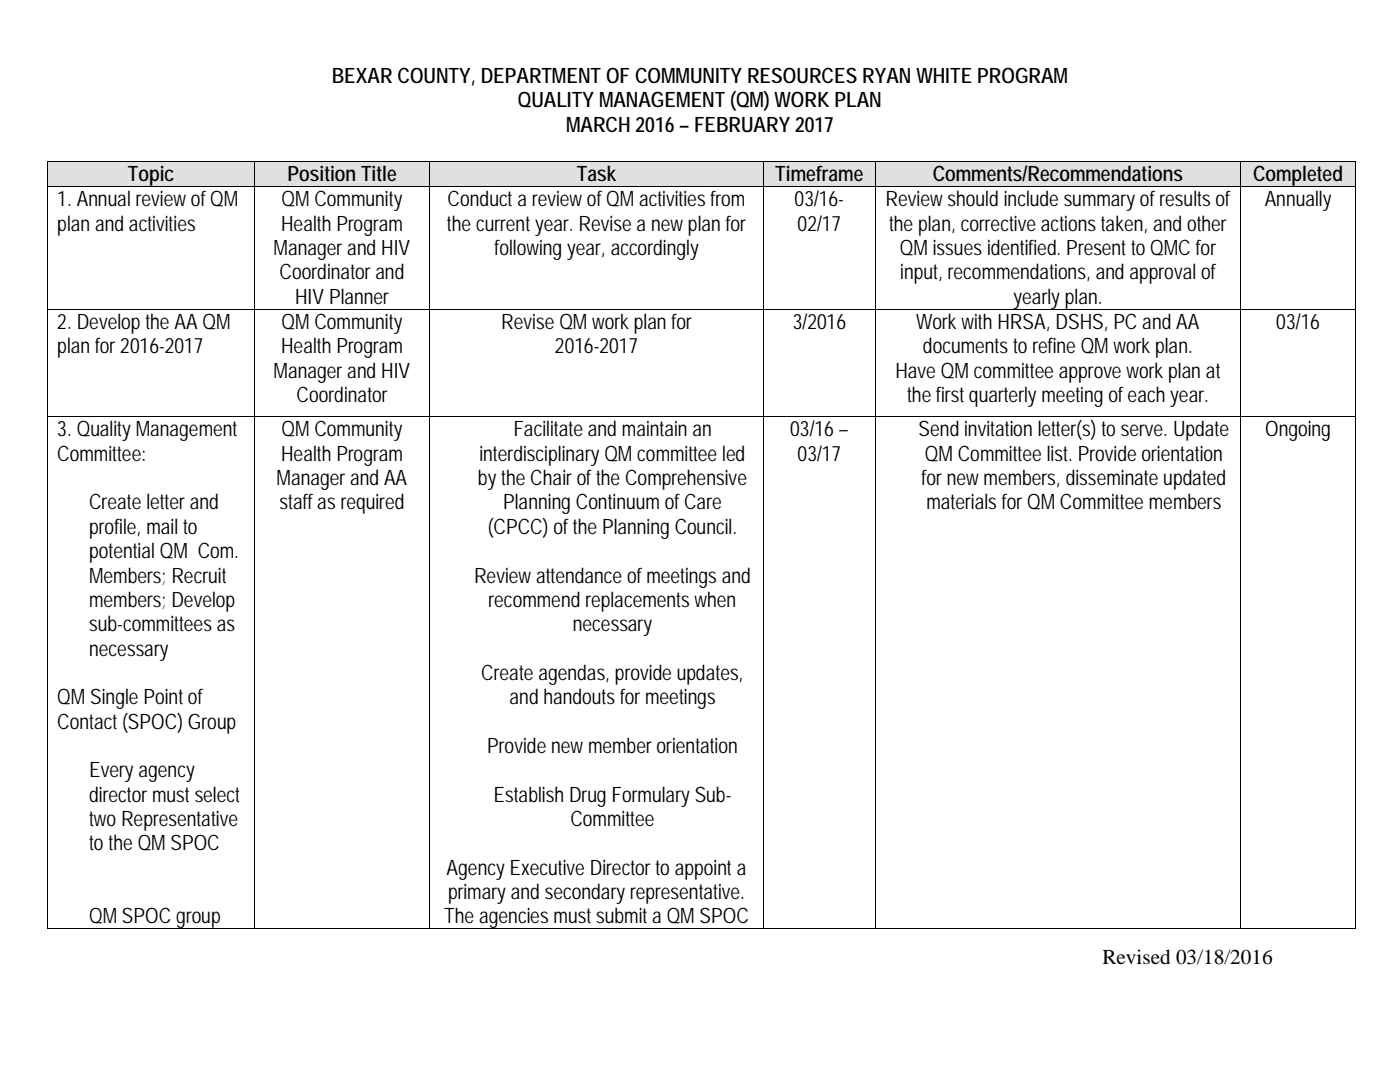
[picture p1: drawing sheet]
<svg xmlns="http://www.w3.org/2000/svg" width="279mm" height="216mm" viewBox="0 0 279 216" stroke-linecap="round" stroke-linejoin="round" font-family="sans-serif">
<defs><g id="words">
<g font-size="4.2">
<text x="66.2" y="16.6">BEXAR COUNTY, DEPARTMENT OF COMMUNITY RESOURCES RYAN WHITE PROGRAM</text>
<text x="103.3" y="21.4">QUALITY MANAGEMENT (QM) WORK PLAN</text>
<text x="113" y="26.2">MARCH 2016– FEBRUARY 2017</text>
<text x="11.4" y="41.2">1. Annual review of QM</text>
<text x="25.5" y="36.2">Topic</text>
<text x="56.2" y="41.2">QMCommunity</text>
<text x="57.4" y="36.2">Position Title</text>
<text x="89.3" y="41.2">Conduct a review of QM activities from</text>
<text x="115.1" y="36.2">Task</text>
<text x="154.7" y="36.2">Timeframe</text>
<text x="158.6" y="41.2">03/16-</text>
<text x="176.7" y="41.2">Review should include summary of results of</text>
<text x="186.1" y="36.2">Comments/Recommendations</text>
<text x="250.1" y="36.2">Completed</text>
<text x="252.4" y="41.2">Annually</text>
<text x="11.4" y="46.1">plan and activities</text>
<text x="56.1" y="46.1">HealthProgram</text>
<text x="89.2" y="46.1">the current year. Revise a new plan for</text>
<text x="159.2" y="46.1">02/17</text>
<text x="177.4" y="46.1">the plan, corrective actions taken, and other</text>
<text x="54.6" y="50.9">Managerand HIV</text>
<text x="98.7" y="50.9">following year, accordingly</text>
<text x="179.6" y="50.9">QM issues identified. Present to QMC for</text>
<text x="55.8" y="55.8">Coordinatorand</text>
<text x="179.7" y="55.8">input, recommendations, and approval of</text>
<text x="11.4" y="65.7">2. Developthe AA QM</text>
<text x="56.2" y="65.7">QMCommunity</text>
<text x="58.9" y="60.6">HIV Planner</text>
<text x="100" y="65.7">ReviseQMwork plan for</text>
<text x="158.2" y="65.7">3/2016</text>
<text x="182.8" y="65.7">Work with HRSA, DSHS, PC and AA</text>
<text x="202.3" y="60.6">yearly plan.</text>
<text x="254.7" y="65.7">03/16</text>
<text x="11.4" y="70.5">plan for2016-2017</text>
<text x="56.1" y="70.5">Health Program</text>
<text x="110.7" y="70.5">2016-2017</text>
<text x="184.2" y="70.5">documents to refine QM work plan.</text>
<text x="54.6" y="75.4">Managerand HIV</text>
<text x="178.7" y="75.4">Have QM committee approve work plan at</text>
<text x="59.2" y="80.2">Coordinator</text>
<text x="181" y="80.2">the first quarterly meeting of each year.</text>
<text x="11.4" y="87.1">3. Quality Management</text>
<text x="56.2" y="87.1">QMCommunity</text>
<text x="102.4" y="87.1">Facilitate and maintain an</text>
<text x="157.7" y="87.1">03/16–</text>
<text x="183.3" y="87.1">Send invitation letter(s) to serve. Update</text>
<text x="252.5" y="87.1">Ongoing</text>
<text x="11.4" y="91.9">Committee:</text>
<text x="56.1" y="91.9">Health Program</text>
<text x="95.7" y="91.9">interdisciplinary QM committeeled</text>
<text x="159.2" y="91.9">03/17</text>
<text x="184.6" y="91.9">QM Committee list. Provide orientation</text>
<text x="17.8" y="101.6">Create letter and</text>
<text x="55.2" y="96.8">Manager and AA</text>
<text x="55.8" y="101.6">staff as required</text>
<text x="95.4" y="96.8">by the Chair of the Comprehensive</text>
<text x="100.4" y="101.6">Planning Continuum of Care</text>
<text x="183.9" y="96.8">for new members, disseminateupdated</text>
<text x="184.9" y="101.6">materials for QM Committee members</text>
<text x="17.8" y="106.5">profile, mail to</text>
<text x="97.4" y="106.5">(CPCC) of the Planning Council.</text>
<text x="17.8" y="111.4">potential QM Com.</text>
<text x="17.8" y="116.2">Members; Recruit</text>
<text x="94.6" y="116.2">Review attendance of meetings and</text>
<text x="17.8" y="121.1">members; Develop</text>
<text x="17.8" y="125.9">sub-committees as</text>
<text x="97.5" y="121.1">recommend replacements when</text>
<text x="114.3" y="125.9">necessary</text>
<text x="17.8" y="130.8">necessary</text>
<text x="96.1" y="135.7">Create agendas, provideupdates,</text>
<text x="11.4" y="140.5">QM Single Point of</text>
<text x="101.7" y="140.5">and handouts for meetings</text>
<text x="11.4" y="145.4">Contact (SPOC) Group</text>
<text x="17.8" y="155.1">Every agency</text>
<text x="97.2" y="150.2">Provide new member orientation</text>
<text x="17.8" y="159.9">director must select</text>
<text x="98.5" y="159.9">Establish Drug Formulary Sub-</text>
<text x="17.8" y="164.8">twoRepresentative</text>
<text x="113.8" y="164.8">Committee</text>
<text x="17.8" y="169.7">to the QM SPOC</text>
<text x="89.1" y="174.5">Agency Executive Director to appoint a</text>
<text x="89.4" y="179.4">primary and secondary representative.</text>
<text x="17.8" y="184.2">QM SPOC group</text>
<text x="88.6" y="184.2">The agencies must submit a QMSPOC</text>
<text x="220" y="192.4">Revised 03/18/2016</text>
</g>
</g></defs>
<g fill="#e0e0e0">
<path d="M9.6 32.3h41.1v4.9h-41.1z" fill-rule="evenodd"/>
<path d="M50.9 32.3h34.7v4.9h-34.7z" fill-rule="evenodd"/>
<path d="M85.8 32.3h66.5v4.9h-66.5z" fill-rule="evenodd"/>
<path d="M152.5 32.3h22v4.9h-22z" fill-rule="evenodd"/>
<path d="M174.7 32.3h72.9v4.9h-72.9z" fill-rule="evenodd"/>
<path d="M247.7 32.3h22.7v4.9h-22.7z" fill-rule="evenodd"/>
</g>
<g fill="#e0e0e0">
<path d="M11.4 32.3h37.5v4.9h-37.5z"/>
<path d="M52.7 32.3h31.1v4.9h-31.1z"/>
<path d="M87.6 32.3h62.9v4.9h-62.9z"/>
<path d="M154.3 32.3h18.4v4.9h-18.4z"/>
<path d="M176.5 32.3h69.2v4.9h-69.2z"/>
<path d="M249.6 32.3h19v4.9h-19z"/>
</g>
<g fill="#000">
<path d="M9.4 32.1h.2v.2h-.2zM9.4 37.2h.2v.1h-.2zM50.7 32.1h.2v.2h-.2zM50.7 37.2h.2v.1h-.2zM85.6 32.1h.2v.2h-.2zM85.6 37.2h.2v.1h-.2zM152.3 32.1h.2v.2h-.2zM152.3 37.2h.2v.1h-.2zM174.5 32.1h.2v.2h-.2zM174.5 37.2h.2v.1h-.2zM247.6 32.1h.1v.2h-.1zM247.6 37.2h.1v.1h-.1z"/>
<path d="M270.4 32.1h.2v.2h-.2zM270.4 37.2h.2v.1h-.2zM9.4 61.6h.2v.2h-.2zM50.7 61.6h.2v.2h-.2zM85.6 61.6h.2v.2h-.2zM152.3 61.6h.2v.2h-.2zM174.5 61.6h.2v.2h-.2zM247.6 61.6h.1v.2h-.1zM270.4 61.6h.2v.2h-.2zM9.4 83.1h.2v.1h-.2zM50.7 83.1h.2v.1h-.2zM85.6 83.1h.2v.1h-.2z"/>
<path d="M152.3 83.1h.2v.1h-.2zM174.5 83.1h.2v.1h-.2zM247.6 83.1h.1v.1h-.1zM270.4 83.1h.2v.1h-.2zM9.4 185.3h.2v.1h-.2zM50.7 185.3h.2v.1h-.2zM85.6 185.3h.2v.1h-.2zM152.3 185.3h.2v.1h-.2zM174.5 185.3h.2v.1h-.2zM247.6 185.3h.1v.1h-.1zM270.4 185.3h.2v.1h-.2z"/>
</g>
<g fill="none" stroke="#000" stroke-width=".2">
<path d="M9.5 32.3v4.9M9.5 37.3v24.3M9.6 32.2h41.1M9.6 37.3h41.1M50.8 32.3v4.9M50.8 37.3v24.3M50.9 32.2h34.7M50.9 37.3h34.7M85.7 32.3v4.9M85.7 37.3v24.3M85.8 32.2h66.5M85.8 37.3h66.5"/>
<path d="M152.4 32.3v4.9M152.4 37.3v24.3M152.5 32.2h22M152.5 37.3h22M174.6 32.3v4.9M174.6 37.3v24.3M174.7 32.2h72.9M174.7 37.3h72.9M247.7 32.3v4.9M247.7 37.3v24.3M247.7 32.2h22.7M247.7 37.3h22.7"/>
<path d="M270.5 32.3v4.9M270.5 37.3v24.3M9.5 61.8v21.3M9.6 61.7h41.1M50.8 61.8v21.3M50.9 61.7h34.7M85.7 61.8v21.3M85.8 61.7h66.5M152.4 61.8v21.3M152.5 61.7h22M174.6 61.8v21.3M174.7 61.7h72.9"/>
<path d="M247.7 61.8v21.3M247.7 61.7h22.7M270.5 61.8v21.3M9.5 83.2v102.1M9.6 83.1h41.1M50.8 83.2v102.1M50.9 83.1h34.7M85.7 83.2v102.1M85.8 83.1h66.5M152.4 83.2v102.1M152.5 83.1h22M174.6 83.2v102.1"/>
<path d="M174.7 83.1h72.9M247.7 83.2v102.1M247.7 83.1h22.7M270.5 83.2v102.1M9.6 185.3h41.1M50.9 185.3h34.7M85.8 185.3h66.5M152.5 185.3h22M174.7 185.3h72.9M247.7 185.3h22.7"/>
</g>
<use href="#words"/>
</svg>
